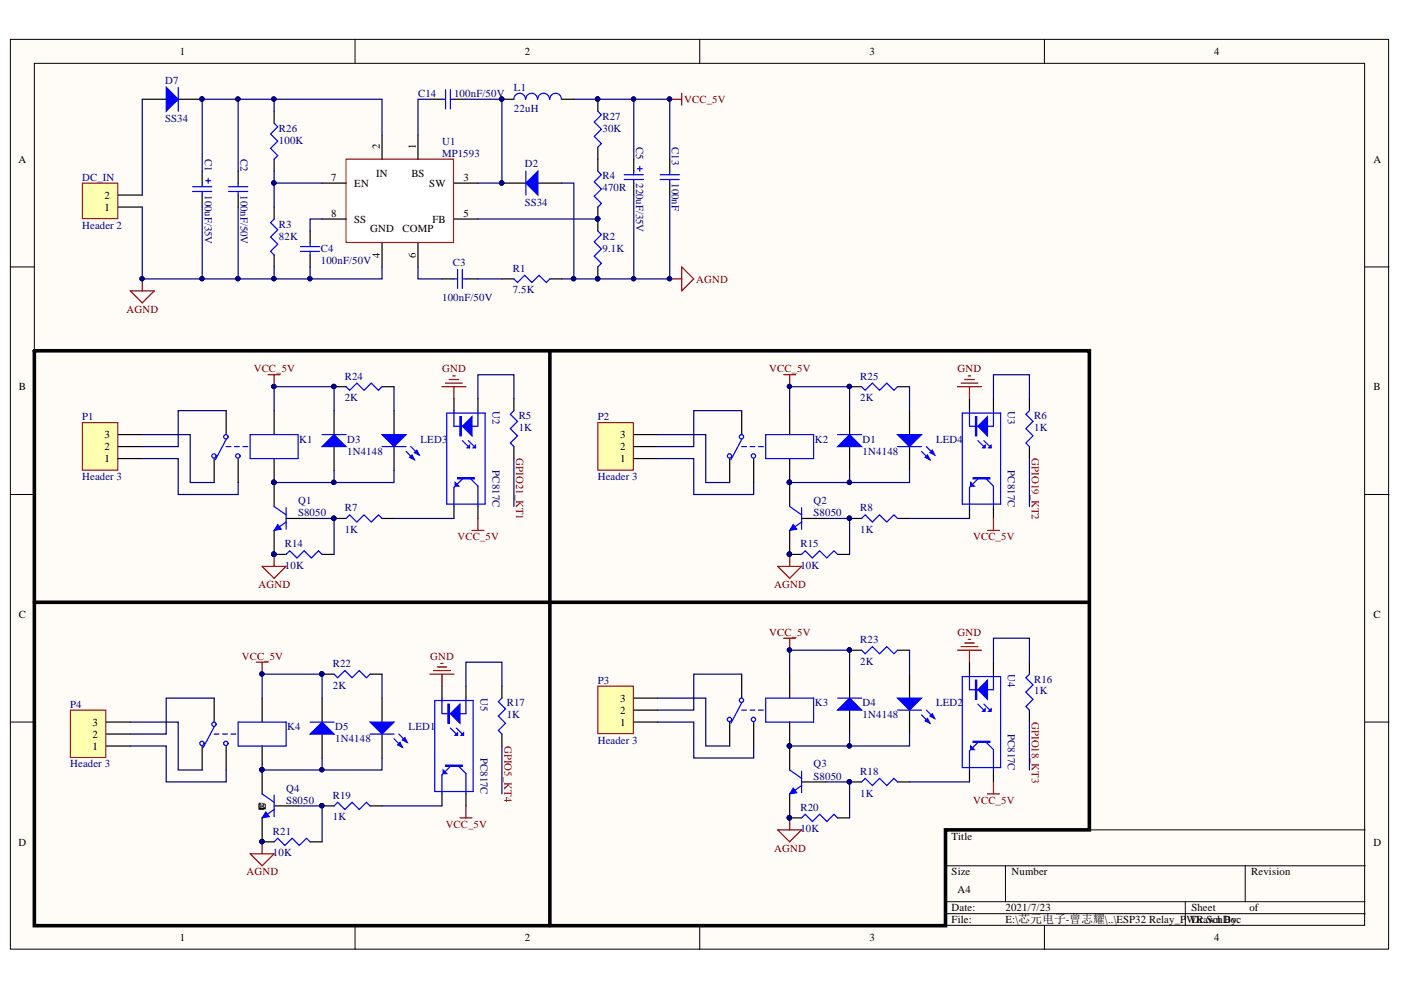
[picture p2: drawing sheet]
<svg xmlns="http://www.w3.org/2000/svg" width="297mm" height="210mm" viewBox="0 0 297 210" stroke-linecap="round" stroke-linejoin="round" font-family="sans-serif">
<defs><g id="words">
<g font-size="2.3">
<text x="38.2" y="11.7">1</text>
<text x="111.2" y="11.7">2</text>
<text x="184.3" y="11.7">3</text>
<text x="257.4" y="11.7">4</text>
<text x="3.9" y="34.5">A</text>
<text x="80.5" y="31.7" transform="rotate(-90 80.5 31.7)">2</text>
<text x="88.1" y="31.7" transform="rotate(-90 88.1 31.7)">1</text>
<text x="291.2" y="34.5">A</text>
<text x="70.2" y="38.3">7</text>
<text x="75.1" y="39.6">EN</text>
<text x="79.8" y="37.5">IN</text>
<text x="87.2" y="37.5">BS</text>
<text x="91" y="39.6">SW</text>
<text x="98.3" y="38.3">3</text>
<text x="22.2" y="44.7">1</text>
<text x="22.2" y="42.1">2</text>
<text x="70.2" y="46">8</text>
<text x="75.1" y="47.2">SS</text>
<text x="91.7" y="47.2">FB</text>
<text x="98.3" y="46">5</text>
<text x="78.5" y="49.3">GND</text>
<text x="85.4" y="49.3">COMP</text>
<text x="80.5" y="54.7" transform="rotate(-90 80.5 54.7)">4</text>
<text x="88.1" y="54.7" transform="rotate(-90 88.1 54.7)">6</text>
<text x="4" y="82.8">B</text>
<text x="291.2" y="82.8">B</text>
<text x="22.2" y="95.4">2</text>
<text x="22.2" y="92.9">3</text>
<text x="131.5" y="95.4">2</text>
<text x="131.5" y="92.9">3</text>
<text x="22.2" y="98">1</text>
<text x="131.5" y="98">1</text>
<text x="4" y="131">C</text>
<text x="291.2" y="131">C</text>
<text x="131.5" y="148.8">3</text>
<text x="19.6" y="153.8">3</text>
<text x="131.5" y="153.8">1</text>
<text x="131.5" y="151.3">2</text>
<text x="19.6" y="158.9">1</text>
<text x="19.6" y="156.4">2</text>
<text x="54.8" y="171.7">B</text>
<text x="56.3" y="171.7" transform="rotate(-90 56.3 171.7)">C</text>
<text x="56.3" y="171.7" transform="rotate(-90 56.3 171.7)">E</text>
<text x="3.9" y="179.3">D</text>
<text x="201.8" y="178">Title</text>
<text x="291.2" y="179.3">D</text>
<text x="201.8" y="185.6">Size</text>
<text x="214.5" y="185.6">Number</text>
<text x="265.3" y="185.6">Revision</text>
<text x="203" y="189.4">A4</text>
<text x="201.8" y="193.2">Date:</text>
<text x="201.8" y="195.8">File:</text>
<text x="213.2" y="193.2">2021/7/23</text>
<text x="213.2" y="195.8">E:\芯元电子-曾志耀\..\ESP32 Relay_PWR.SchDoc</text>
<text x="252.6" y="193.2">Sheet</text>
<text x="252.6" y="195.8">Drawn By:</text>
<text x="264.9" y="193.2">of</text>
<text x="38.2" y="199.6">1</text>
<text x="111.2" y="199.6">2</text>
<text x="184.3" y="199.6">3</text>
<text x="257.4" y="199.6">4</text>
</g>
<g font-size="2.3" fill="#000080">
<text x="35" y="17.7">D7</text>
<text x="88.7" y="20.5">C14</text>
<text x="96.3" y="20.5">100nF/50V</text>
<text x="109" y="23.8">22uH</text>
<text x="109" y="19.3">L1</text>
<text x="35" y="25.9">SS34</text>
<text x="59.1" y="27.9">R26</text>
<text x="127.7" y="27.9">30K</text>
<text x="127.7" y="25.4">R27</text>
<text x="43.4" y="33.7" transform="rotate(90 43.4 33.7)">C1</text>
<text x="51" y="33.7" transform="rotate(90 51 33.7)">C2</text>
<text x="59.1" y="30.4">100K</text>
<text x="93.7" y="30.7">U1</text>
<text x="93.7" y="33.2">MP1593</text>
<text x="111.2" y="35.5">D2</text>
<text x="134.8" y="31.2" transform="rotate(90 134.8 31.2)">C5</text>
<text x="142.5" y="31.2" transform="rotate(90 142.5 31.2)">C13</text>
<text x="17.4" y="38.3">DC_IN</text>
<text x="43.4" y="41.3" transform="rotate(90 43.4 41.3)">100uF/35V</text>
<text x="51" y="41.3" transform="rotate(90 51 41.3)">100nF/50V</text>
<text x="127.7" y="40.6">470R</text>
<text x="127.7" y="38">R4</text>
<text x="134.8" y="38.8" transform="rotate(90 134.8 38.8)">220uF/35V</text>
<text x="142.5" y="38.8" transform="rotate(90 142.5 38.8)">100nF</text>
<text x="111.2" y="43.7">SS34</text>
<text x="17.4" y="48.5">Header 2</text>
<text x="59.1" y="50.8">82K</text>
<text x="59.1" y="48.3">R3</text>
<text x="68" y="53.3">C4</text>
<text x="127.7" y="53.3">9.1K</text>
<text x="127.7" y="50.8">R2</text>
<text x="68" y="55.9">100nF/50V</text>
<text x="96" y="56.4">C3</text>
<text x="108.7" y="57.6">R1</text>
<text x="93.7" y="63.7">100nF/50V</text>
<text x="108.7" y="62.2">7.5K</text>
<text x="73.1" y="80.5">R24</text>
<text x="182.4" y="80.5">R25</text>
<text x="17.4" y="89.1">P1</text>
<text x="73.1" y="85">2K</text>
<text x="104.4" y="87.1" transform="rotate(90 104.4 87.1)">U2</text>
<text x="110" y="88.8">R5</text>
<text x="126.7" y="89.1">P2</text>
<text x="182.4" y="85">2K</text>
<text x="213.7" y="87.1" transform="rotate(90 213.7 87.1)">U3</text>
<text x="219.3" y="88.8">R6</text>
<text x="63.4" y="93.9">K1</text>
<text x="73.6" y="93.9">D3</text>
<text x="89.2" y="93.9">LED3</text>
<text x="110" y="91.4">1K</text>
<text x="172.7" y="93.9">K2</text>
<text x="182.9" y="93.9">D1</text>
<text x="198.5" y="93.9">LED4</text>
<text x="219.3" y="91.4">1K</text>
<text x="17.4" y="101.8">Header 3</text>
<text x="73.6" y="96.4">1N4148</text>
<text x="104.4" y="99.7" transform="rotate(90 104.4 99.7)">PC817C</text>
<text x="126.7" y="101.8">Header 3</text>
<text x="182.9" y="96.4">1N4148</text>
<text x="213.7" y="99.7" transform="rotate(90 213.7 99.7)">PC817C</text>
<text x="63.2" y="106.9">Q1</text>
<text x="172.5" y="106.9">Q2</text>
<text x="63.2" y="109.5">S8050</text>
<text x="73.1" y="113">1K</text>
<text x="73.1" y="108.4">R7</text>
<text x="172.5" y="109.5">S8050</text>
<text x="182.4" y="113">1K</text>
<text x="182.4" y="108.4">R8</text>
<text x="60.4" y="116.1">R14</text>
<text x="169.7" y="116.1">R15</text>
<text x="60.4" y="120.6">10K</text>
<text x="169.7" y="120.6">10K</text>
<text x="182.4" y="136.3">R23</text>
<text x="70.6" y="141.4">R22</text>
<text x="182.4" y="140.9">2K</text>
<text x="213.7" y="142.9" transform="rotate(90 213.7 142.9)">U4</text>
<text x="70.6" y="146">2K</text>
<text x="101.9" y="148" transform="rotate(90 101.9 148)">U5</text>
<text x="107.4" y="149.8">R17</text>
<text x="126.7" y="145">P3</text>
<text x="172.7" y="149.8">K3</text>
<text x="182.9" y="149.8">D4</text>
<text x="198.5" y="149.8">LED2</text>
<text x="219.3" y="147.2">1K</text>
<text x="219.3" y="144.7">R16</text>
<text x="14.9" y="150">P4</text>
<text x="60.9" y="154.9">K4</text>
<text x="71.1" y="154.9">D5</text>
<text x="86.6" y="154.9">LED1</text>
<text x="107.4" y="152.3">1K</text>
<text x="182.9" y="152.3">1N4148</text>
<text x="213.7" y="155.6" transform="rotate(90 213.7 155.6)">PC817C</text>
<text x="71.1" y="157.4">1N4148</text>
<text x="101.9" y="160.7" transform="rotate(90 101.9 160.7)">PC817C</text>
<text x="126.7" y="157.6">Header 3</text>
<text x="14.9" y="162.7">Header 3</text>
<text x="60.7" y="167.9">Q4</text>
<text x="172.5" y="162.7">Q3</text>
<text x="172.5" y="165.3">S8050</text>
<text x="182.4" y="164.3">R18</text>
<text x="60.7" y="170.4">S8050</text>
<text x="70.6" y="174">1K</text>
<text x="70.6" y="169.4">R19</text>
<text x="169.7" y="171.9">R20</text>
<text x="182.4" y="168.9">1K</text>
<text x="57.9" y="177">R21</text>
<text x="169.7" y="176.5">10K</text>
<text x="57.9" y="181.6">10K</text>
</g>
<g font-size="2.3" fill="#800000">
<text x="145.1" y="21.8">VCC_5V</text>
<text x="147.6" y="59.9">AGND</text>
<text x="26.8" y="66.3">AGND</text>
<text x="53.8" y="78.9">VCC_5V</text>
<text x="93.7" y="78.9">GND</text>
<text x="163.1" y="78.9">VCC_5V</text>
<text x="203" y="78.9">GND</text>
<text x="109.5" y="97.2" transform="rotate(90 109.5 97.2)">GPIO21_KT1</text>
<text x="218.8" y="97.2" transform="rotate(90 218.8 97.2)">GPIO19_KT2</text>
<text x="97" y="114.5">VCC_5V</text>
<text x="206.3" y="114.5">VCC_5V</text>
<text x="54.8" y="124.7">AGND</text>
<text x="164.1" y="124.7">AGND</text>
<text x="163.1" y="134.8">VCC_5V</text>
<text x="203" y="134.8">GND</text>
<text x="51.3" y="139.9">VCC_5V</text>
<text x="91.2" y="139.9">GND</text>
<text x="218.8" y="153.1" transform="rotate(90 218.8 153.1)">GPIO18_KT3</text>
<text x="106.9" y="158.2" transform="rotate(90 106.9 158.2)">GPIO5_KT4</text>
<text x="206.3" y="170.4">VCC_5V</text>
<text x="94.5" y="175.5">VCC_5V</text>
<text x="52.3" y="185.6">AGND</text>
<text x="164.1" y="180.6">AGND</text>
</g>
</g></defs>
<g fill="#fffcf8" stroke="#000" stroke-width=".21">
<path d="M2.2 8.3h292.2v192.9h-292.2z"/>
<path d="M7.3 13.4h282v182.8h-282z"/>
</g>
<g fill="none" stroke="#000" stroke-width=".21">
<path d="M75.3 8.3v5.1M148.4 8.3v5.1M221.4 8.3v5.1M2.2 56.6h5.1M289.4 56.6h5.1M2.2 104.8h5.1M289.4 104.8h5.1M2.2 153.1h5.1M289.4 153.1h5.1M289.4 176h-88.9v20.3M75.3 196.3v5M148.4 196.3v5"/>
<path d="M200.5 183.6h88.9M200.5 191.2h88.9M200.5 193.7h88.9M213.2 183.6v7.6M221.4 196.3v5M251.3 191.2v5.1M264 183.6v7.6"/>
</g>
<path d="M17.5 38.8h7.5v7.6h-7.5z" fill="#ffffb0" stroke="#800000" stroke-width=".21"/>
<path d="M42.9 36.3v2.5M50.5 36.3v2.5M25.1 43.9h5.1M25.1 41.4h5.1M42.9 41.4v2.5M50.5 41.4v2.5M45.4 97.2v5.1M48 87.1v5M50.5 97.2v5.1M58.1 87.1v5M58.1 97.2v5.1" fill="none" stroke="#000" stroke-width=".25"/>
<g fill="none" stroke="#00f" stroke-width=".25">
<path d="M40.8 39.6h4.1M42.9 38.8v.8M43.6 38.3h1M44.1 37.8v1M48.5 39.6h4M50.5 38.8v.8M40.8 40.6h4.1M42.9 40.6v.8M48.5 40.6h4M50.5 40.6v.8M48 93.2l-2.3 4.3M48 94.7h1"/>
<path d="M49.7 94.7h1M51.5 94.7h1M53 92.1h10.2v5.1h-10.2z"/>
<circle cx="45.4" cy="96.7" r=".46"/>
<circle cx="47.9" cy="92.6" r=".46"/>
<circle cx="50.4" cy="96.7" r=".46"/>
</g>
<circle cx="58.1" cy="102.3" r=".47" fill="#000080" stroke="#000080" stroke-width=".21"/>
<path d="M17.5 89.6h7.5v10.1h-7.5z" fill="#ffffb0" stroke="#800000" stroke-width=".21"/>
<path d="M25.1 97.2h5.1M25.1 94.7h5.1M25.1 92.1h5.1M96.2 84.5v2.6M101.3 84.5v2.6M96.2 107.4v2.5M101.3 107.4v2.5" fill="none" stroke="#000" stroke-width=".25"/>
<path d="M94.7 87.6h8.2v19.3h-8.2zM96.2 87.1v3.3h5.1v-3.3M98 93.4l1.6 1.5M99.3 93.4l1.5 1.5M98 101.5l-1.8 1.8v4.1M99.8 101.5l1.5 1.6v4.3" fill="none" stroke="#00f" stroke-width=".25"/>
<path d="M98 90.4l2.1-2.1v4.1z" fill="#00f"/>
<path d="M97.5 88.3h.3v4.1h-.3zM97.6 88.3v4.1M98 90.4l2.1-2.1v4.1z" fill="none" stroke="#00f" stroke-width=".25"/>
<path d="M100.3 94.9l.5-.5v.5z" fill="#00f"/>
<path d="M100.3 94.9l.5-.5v.5z" fill="none" stroke="#00f" stroke-width=".25"/>
<path d="M99 94.9l.6-.5v.5z" fill="#00f"/>
<path d="M99 94.9l.6-.5v.5zM97 101.3h3.6v.2h-3.6zM97 101.4h3.6" fill="none" stroke="#00f" stroke-width=".25"/>
<path d="M96.5 102.3l.8 .8h-.8z" fill="#00f"/>
<path d="M96.5 102.3l.8 .8h-.8z" fill="none" stroke="#00f" stroke-width=".25"/>
<path d="M70.8 87.1v5M70.8 94.7v5.1" fill="none" stroke="#000" stroke-width=".25"/>
<path d="M68.3 94.7l2.5-2.6 2.6 2.6z" fill="#00f"/>
<path d="M68.3 94.7l2.5-2.6 2.6 2.6zM68.3 92.1h5.1M109 87.1l-.8 .7 1.5 1.6-1.5 1.5 1.5 1.5-1.5 1.5 .8 .8" fill="none" stroke="#00f" stroke-width=".25"/>
<path d="M30.2 59.1v2.6M27.6 61.7h5.1l-2.5 2.5zM56.8 79.5h2.6M58.1 79.5v2.5M96 79.7h.5M93.7 82h5.1M94.5 81.2h3.5M95.2 80.5h2.1M96.2 82v2.5M58.1 117.5v2.6M55.6 120.1h5.1l-2.6 2.5z" fill="none" stroke="#800000" stroke-width=".25"/>
<g fill="#000080" stroke="#000080" stroke-width=".21">
<circle cx="58.1" cy="81.9" r=".46"/>
<circle cx="58.1" cy="117.5" r=".47"/>
<circle cx="30.1" cy="59.1" r=".46"/>
<circle cx="42.8" cy="21" r=".46"/>
</g>
<path d="M30.2 21h5M37.8 21h5.1M109 84.5v2.6M109 94.7v2.5" fill="none" stroke="#000" stroke-width=".25"/>
<path d="M7.3 74.4h223.7v101.6h-30.5v20.3h-193.2zM116.6 74.4v121.9M7.3 127.7h223.7" fill="none" stroke="#000" stroke-width=".76"/>
<path d="M35.2 18.5l2.6 2.5-2.6 2.6z" fill="#00f"/>
<path d="M35.2 18.5l2.6 2.5-2.6 2.6zM37.8 18.5v5.1M58.1 107.4l2.6 1.8M60.7 110.7l-2.6 1.8M60.7 107.6v4.6" fill="none" stroke="#00f" stroke-width=".25"/>
<g fill="#000080" stroke="#000080" stroke-width=".21">
<circle cx="42.8" cy="21" r=".46"/>
<circle cx="58.1" cy="102.3" r=".47"/>
<circle cx="58.1" cy="117.5" r=".47"/>
</g>
<path d="M58.1 102.3v5.1M58.1 112.5v5M60.7 109.9h5" fill="none" stroke="#000" stroke-width=".25"/>
<path d="M58.9 111.2l.7 1-1.5 .3z" fill="#00f"/>
<path d="M58.9 111.2l.7 1-1.5 .3z" fill="none" stroke="#00f" stroke-width=".21"/>
<g fill="#000080" stroke="#000080" stroke-width=".21">
<circle cx="58.1" cy="102.3" r=".47"/>
<circle cx="58.1" cy="117.5" r=".47"/>
<circle cx="70.8" cy="109.9" r=".47"/>
<circle cx="55.5" cy="163.2" r=".46"/>
</g>
<path d="M58.1 117.5h2.6M68.3 117.5h2.5M70.8 109.9h2.6M81 109.9h2.5M42.9 158.2v5.1M45.4 148v5.1M48 158.2v5.1M55.6 148v5.1M55.6 158.2v5.1" fill="none" stroke="#000" stroke-width=".25"/>
<g fill="none" stroke="#00f" stroke-width=".25">
<path d="M60.7 117.5l.7-.7 1.5 1.5 1.6-1.5 1.5 1.5 1.5-1.5 .8 .7M73.4 109.9l.7-.7 1.6 1.5 1.5-1.5 1.5 1.5 1.5-1.5 .8 .7M45.4 154.1l-2.3 4.3M45.4 155.6h1M47.2 155.6h1M49 155.6h1M50.5 153.1h10.2v5.1h-10.2z"/>
<circle cx="42.8" cy="157.6" r=".46"/>
<circle cx="45.4" cy="153.6" r=".46"/>
<circle cx="47.9" cy="157.6" r=".46"/>
</g>
<path d="M100.1 112.5h2.5M101.3 109.9v2.6" fill="none" stroke="#800000" stroke-width=".25"/>
<path d="M14.9 150.6h7.5v10h-7.5z" fill="#ffffb0" stroke="#800000" stroke-width=".21"/>
<path d="M22.5 158.2h5.1M22.5 155.6h5.1M22.5 153.1h5.1M93.7 145.5v2.5M98.8 145.5v2.5M93.7 168.3v2.6M98.8 168.3v2.6" fill="none" stroke="#000" stroke-width=".25"/>
<path d="M92.2 148.5h8.1v19.3h-8.1zM93.7 148v3.3h5.1v-3.3M95.5 154.4l1.5 1.5M96.8 154.4l1.5 1.5M95.5 162.5l-1.8 1.8v4M97.3 162.5l1.5 1.5v4.3" fill="none" stroke="#00f" stroke-width=".25"/>
<path d="M95.5 151.3l2-2v4z" fill="#00f"/>
<path d="M95 149.3h.2v4h-.2zM95.1 149.3v4M95.5 151.3l2-2v4z" fill="none" stroke="#00f" stroke-width=".25"/>
<path d="M97.8 155.9l.5-.5v.5z" fill="#00f"/>
<path d="M97.8 155.9l.5-.5v.5z" fill="none" stroke="#00f" stroke-width=".25"/>
<path d="M96.5 155.9l.5-.5v.5z" fill="#00f"/>
<path d="M96.5 155.9l.5-.5v.5zM94.5 162.2h3.5v.3h-3.5zM94.5 162.4h3.5" fill="none" stroke="#00f" stroke-width=".25"/>
<path d="M94 163.3l.7 .7h-.7z" fill="#00f"/>
<path d="M94 163.3l.7 .7h-.7z" fill="none" stroke="#00f" stroke-width=".25"/>
<path d="M68.3 148v5.1M68.3 155.6v5.1" fill="none" stroke="#000" stroke-width=".25"/>
<path d="M65.7 155.6l2.6-2.5 2.5 2.5z" fill="#00f"/>
<path d="M65.7 155.6l2.6-2.5 2.5 2.5zM65.7 153.1h5.1M106.4 148l-.7 .8 1.5 1.5-1.5 1.5 1.5 1.5-1.5 1.6 .7 .7M55.6 168.3l2.5 1.8M58.1 171.6l-2.5 1.8M58.1 168.6v4.6" fill="none" stroke="#00f" stroke-width=".25"/>
<path d="M54.3 140.4h2.5M55.6 140.4v2.5M91.2 142.9h5M91.9 142.2h3.6M92.7 141.4h2M93.5 140.7h.5M93.7 142.9v2.6M55.6 178.5v2.5M53 181h5.1l-2.5 2.6z" fill="none" stroke="#800000" stroke-width=".25"/>
<g fill="#000080" stroke="#000080" stroke-width=".21">
<circle cx="55.5" cy="142.9" r=".46"/>
<circle cx="55.5" cy="178.4" r=".46"/>
<circle cx="55.5" cy="163.2" r=".46"/>
</g>
<path d="M106.4 145.5v2.5M106.4 155.6v2.6M55.6 163.3v5M55.6 173.4v5.1M58.1 170.9h5.1" fill="none" stroke="#000" stroke-width=".25"/>
<path d="M56.3 172.1l.8 1.1-1.5 .2z" fill="#00f"/>
<path d="M56.3 172.1l.8 1.1-1.5 .2z" fill="none" stroke="#00f" stroke-width=".21"/>
<g fill="#000080" stroke="#000080" stroke-width=".21">
<circle cx="55.5" cy="163.2" r=".46"/>
<circle cx="55.5" cy="178.4" r=".46"/>
<circle cx="68.2" cy="170.8" r=".46"/>
<circle cx="167.4" cy="102.3" r=".46"/>
</g>
<path d="M154.7 97.2v5.1M157.3 87.1v5M159.8 97.2v5.1M167.4 87.1v5M167.4 97.2v5.1M55.6 178.5h2.5M65.7 178.5h2.6M68.3 170.9h2.5M78.5 170.9h2.5" fill="none" stroke="#000" stroke-width=".25"/>
<g fill="none" stroke="#00f" stroke-width=".25">
<path d="M157.3 93.2l-2.3 4.3M157.3 94.7h1M159 94.7h1M160.8 94.7h1M162.3 92.1h10.2v5.1h-10.2zM58.1 178.5l.8-.8 1.5 1.6 1.5-1.6 1.6 1.6 1.5-1.6 .7 .8M70.8 170.9l.8-.8 1.5 1.5 1.5-1.5 1.6 1.5 1.5-1.5 .8 .8"/>
<circle cx="154.7" cy="96.7" r=".46"/>
<circle cx="157.2" cy="92.6" r=".46"/>
<circle cx="159.7" cy="96.7" r=".46"/>
</g>
<path d="M97.5 173.4h2.6M98.8 170.9v2.5" fill="none" stroke="#800000" stroke-width=".25"/>
<path d="M126.8 89.6h7.5v10.1h-7.5z" fill="#ffffb0" stroke="#800000" stroke-width=".21"/>
<path d="M134.4 97.2h5.1M134.4 94.7h5.1M134.4 92.1h5.1M205.5 84.5v2.6M210.6 84.5v2.6M205.5 107.4v2.5M210.6 107.4v2.5" fill="none" stroke="#000" stroke-width=".25"/>
<path d="M204 87.6h8.2v19.3h-8.2zM205.5 87.1v3.3h5.1v-3.3M207.3 93.4l1.6 1.5M208.6 93.4l1.5 1.5M207.3 101.5l-1.8 1.8v4.1M209.1 101.5l1.5 1.6v4.3" fill="none" stroke="#00f" stroke-width=".25"/>
<path d="M207.3 90.4l2.1-2.1v4.1z" fill="#00f"/>
<path d="M206.8 88.3h.3v4.1h-.3zM206.9 88.3v4.1M207.3 90.4l2.1-2.1v4.1z" fill="none" stroke="#00f" stroke-width=".25"/>
<path d="M209.6 94.9l.5-.5v.5z" fill="#00f"/>
<path d="M209.6 94.9l.5-.5v.5z" fill="none" stroke="#00f" stroke-width=".25"/>
<path d="M208.3 94.9l.6-.5v.5z" fill="#00f"/>
<path d="M208.3 94.9l.6-.5v.5zM206.3 101.3h3.6v.2h-3.6zM206.3 101.4h3.6" fill="none" stroke="#00f" stroke-width=".25"/>
<path d="M205.8 102.3l.8 .8h-.8z" fill="#00f"/>
<path d="M205.8 102.3l.8 .8h-.8z" fill="none" stroke="#00f" stroke-width=".25"/>
<path d="M180.1 87.1v5M180.1 94.7v5.1" fill="none" stroke="#000" stroke-width=".25"/>
<path d="M177.6 94.7l2.5-2.6 2.6 2.6z" fill="#00f"/>
<path d="M177.6 94.7l2.5-2.6 2.6 2.6zM177.6 92.1h5.1M218.3 87.1l-.8 .7 1.5 1.6-1.5 1.5 1.5 1.5-1.5 1.5 .8 .8M167.4 107.4l2.6 1.8M170 110.7l-2.6 1.8M170 107.6v4.6" fill="none" stroke="#00f" stroke-width=".25"/>
<path d="M166.1 79.5h2.6M167.4 79.5v2.5M205.3 79.7h.5M203 82h5.1M203.8 81.2h3.5M204.5 80.5h2.1M205.5 82v2.5M167.4 117.5v2.6M164.9 120.1h5.1l-2.6 2.5z" fill="none" stroke="#800000" stroke-width=".25"/>
<g fill="#000080" stroke="#000080" stroke-width=".21">
<circle cx="167.4" cy="81.9" r=".46"/>
<circle cx="167.4" cy="117.5" r=".46"/>
<circle cx="167.4" cy="102.3" r=".46"/>
</g>
<path d="M218.3 84.5v2.6M218.3 94.7v2.5M167.4 102.3v5.1M167.4 112.5v5M170 109.9h5" fill="none" stroke="#000" stroke-width=".25"/>
<path d="M168.2 111.2l.7 1-1.5 .3z" fill="#00f"/>
<path d="M168.2 111.2l.7 1-1.5 .3z" fill="none" stroke="#00f" stroke-width=".21"/>
<g fill="#000080" stroke="#000080" stroke-width=".21">
<circle cx="167.4" cy="102.3" r=".46"/>
<circle cx="167.4" cy="117.5" r=".46"/>
<circle cx="180.1" cy="109.9" r=".46"/>
<circle cx="167.4" cy="158.1" r=".46"/>
</g>
<path d="M167.4 117.5h2.6M177.6 117.5h2.5M180.1 109.9h2.6M190.3 109.9h2.5M154.7 153.1v5.1M157.3 142.9v5.1M159.8 153.1v5.1M167.4 142.9v5.1M167.4 153.1v5.1" fill="none" stroke="#000" stroke-width=".25"/>
<g fill="none" stroke="#00f" stroke-width=".25">
<path d="M170 117.5l.7-.7 1.5 1.5 1.6-1.5 1.5 1.5 1.5-1.5 .8 .7M182.7 109.9l.7-.7 1.6 1.5 1.5-1.5 1.5 1.5 1.5-1.5 .8 .7M157.3 149l-2.3 4.3M157.3 150.6h1M159 150.6h1M160.8 150.6h1M162.3 148h10.2v5.1h-10.2z"/>
<circle cx="154.7" cy="152.5" r=".46"/>
<circle cx="157.2" cy="148.5" r=".46"/>
<circle cx="159.7" cy="152.5" r=".46"/>
</g>
<path d="M209.4 112.5h2.5M210.6 109.9v2.6" fill="none" stroke="#800000" stroke-width=".25"/>
<path d="M126.8 145.5h7.5v10.1h-7.5z" fill="#ffffb0" stroke="#800000" stroke-width=".21"/>
<path d="M134.4 153.1h5.1M134.4 150.6h5.1M134.4 148h5.1M205.5 140.4v2.5M210.6 140.4v2.5M205.5 163.3v2.5M210.6 163.3v2.5" fill="none" stroke="#000" stroke-width=".25"/>
<path d="M204 143.4h8.2v19.3h-8.2zM205.5 142.9v3.3h5.1v-3.3M207.3 149.3l1.6 1.5M207.3 157.4l-1.8 1.8v4.1M208.6 149.3l1.5 1.5M209.1 157.4l1.5 1.5v4.4" fill="none" stroke="#00f" stroke-width=".25"/>
<path d="M207.3 146.2l2.1-2v4.1z" fill="#00f"/>
<path d="M206.8 144.2h.3v4.1h-.3zM206.9 144.2v4.1M207.3 146.2l2.1-2v4.1z" fill="none" stroke="#00f" stroke-width=".25"/>
<path d="M209.6 150.8l.5-.5v.5z" fill="#00f"/>
<path d="M209.6 150.8l.5-.5v.5z" fill="none" stroke="#00f" stroke-width=".25"/>
<path d="M208.3 150.8l.6-.5v.5z" fill="#00f"/>
<path d="M206.3 157.2h3.6v.2h-3.6zM206.3 157.3h3.6M208.3 150.8l.6-.5v.5z" fill="none" stroke="#00f" stroke-width=".25"/>
<path d="M205.8 158.2l.8 .7h-.8z" fill="#00f"/>
<path d="M205.8 158.2l.8 .7h-.8z" fill="none" stroke="#00f" stroke-width=".25"/>
<path d="M180.1 142.9v5.1M180.1 150.6v5" fill="none" stroke="#000" stroke-width=".25"/>
<path d="M177.6 150.6l2.5-2.6 2.6 2.6z" fill="#00f"/>
<path d="M177.6 150.6l2.5-2.6 2.6 2.6zM177.6 148h5.1M218.3 142.9l-.8 .8 1.5 1.5-1.5 1.5 1.5 1.6-1.5 1.5 .8 .8M167.4 163.3l2.6 1.7M170 166.6l-2.6 1.7M170 163.5v4.6" fill="none" stroke="#00f" stroke-width=".25"/>
<path d="M166.1 135.3h2.6M167.4 135.3v2.6M203 137.9h5.1M203.8 137.1h3.5M204.5 136.3h2.1M205.3 135.6h.5M205.5 137.9v2.5M164.9 176h5.1l-2.6 2.5zM167.4 173.4v2.6" fill="none" stroke="#800000" stroke-width=".25"/>
<g fill="#000080" stroke="#000080" stroke-width=".21">
<circle cx="167.4" cy="137.8" r=".46"/>
<circle cx="167.4" cy="173.4" r=".46"/>
<circle cx="167.4" cy="158.1" r=".46"/>
</g>
<path d="M167.4 158.2v5.1M218.3 140.4v2.5M218.3 150.6v2.5M167.4 168.3v5.1M170 165.8h5" fill="none" stroke="#000" stroke-width=".25"/>
<path d="M168.2 167.1l.7 1-1.5 .2z" fill="#00f"/>
<path d="M168.2 167.1l.7 1-1.5 .2z" fill="none" stroke="#00f" stroke-width=".21"/>
<g fill="#000080" stroke="#000080" stroke-width=".21">
<circle cx="167.4" cy="158.1" r=".46"/>
<circle cx="167.4" cy="173.4" r=".46"/>
<circle cx="180.1" cy="165.8" r=".46"/>
<circle cx="70.8" cy="81.9" r=".46"/>
</g>
<path d="M70.8 82h2.6M81 82h2.5M83.5 87.1v5M83.5 94.7v5.1M167.4 173.4h2.6M177.6 173.4h2.5M180.1 165.8h2.6M190.3 165.8h2.5" fill="none" stroke="#000" stroke-width=".25"/>
<path d="M73.4 82l.7 .8 1.6-1.6 1.5 1.6 1.5-1.6 1.5 1.6 .8-.8M170 173.4l.7-.8 1.5 1.6 1.6-1.6 1.5 1.6 1.5-1.6 .8 .8M182.7 165.8l.7-.8 1.6 1.6 1.5-1.6 1.5 1.6 1.5-1.6 .8 .8" fill="none" stroke="#00f" stroke-width=".25"/>
<path d="M209.4 168.3h2.5M210.6 165.8v2.5" fill="none" stroke="#800000" stroke-width=".25"/>
<path d="M81 92.1h5.1l-2.6 2.6z" fill="#00f"/>
<path d="M81 92.1h5.1l-2.6 2.6zM86.1 95.7l1.8 1.8M87.1 94.7l1.8 1.8" fill="none" stroke="#00f" stroke-width=".25"/>
<path d="M86.8 97l.6-.5 .5 1z" fill="#00f"/>
<path d="M86.8 97l.6-.5 .5 1z" fill="none" stroke="#00f" stroke-width=".25"/>
<path d="M87.9 96l.5-.5 .5 1z" fill="#00f"/>
<path d="M81 94.7h5.1M87.9 96l.5-.5 .5 1zM70.8 142.9l.8 .8 1.5-1.5 1.5 1.5 1.6-1.5 1.5 1.5 .8-.8" fill="none" stroke="#00f" stroke-width=".25"/>
<path d="M68.3 142.9h2.5M78.5 142.9h2.5M81 148v5.1M81 155.6v5.1" fill="none" stroke="#000" stroke-width=".25"/>
<circle cx="68.2" cy="142.9" r=".47" fill="#000080" stroke="#000080" stroke-width=".21"/>
<path d="M78.5 153.1h5l-2.5 2.5z" fill="#00f"/>
<path d="M78.5 153.1h5l-2.5 2.5zM83.5 156.7l1.8 1.7M84.6 155.6l1.7 1.8" fill="none" stroke="#00f" stroke-width=".25"/>
<path d="M84.3 157.9l.5-.5 .5 1z" fill="#00f"/>
<path d="M84.3 157.9l.5-.5 .5 1z" fill="none" stroke="#00f" stroke-width=".25"/>
<path d="M85.3 156.9l.5-.5 .5 1z" fill="#00f"/>
<path d="M182.7 137.9l.7 .7 1.6-1.5 1.5 1.5 1.5-1.5 1.5 1.5 .8-.7M78.5 155.6h5M85.3 156.9l.5-.5 .5 1z" fill="none" stroke="#00f" stroke-width=".25"/>
<path d="M180.1 137.9h2.6M190.3 137.9h2.5M192.8 142.9v5.1M192.8 150.6v5" fill="none" stroke="#000" stroke-width=".25"/>
<circle cx="180.1" cy="137.8" r=".46" fill="#000080" stroke="#000080" stroke-width=".21"/>
<path d="M190.3 148h5.1l-2.6 2.6z" fill="#00f"/>
<path d="M190.3 148h5.1l-2.6 2.6zM195.4 151.6l1.8 1.7M196.4 150.6l1.8 1.7" fill="none" stroke="#00f" stroke-width=".25"/>
<path d="M196.1 152.8l.6-.5 .5 1z" fill="#00f"/>
<path d="M196.1 152.8l.6-.5 .5 1z" fill="none" stroke="#00f" stroke-width=".25"/>
<path d="M197.2 151.8l.5-.5 .5 1z" fill="#00f"/>
<path d="M182.7 82l.7 .8 1.6-1.6 1.5 1.6 1.5-1.6 1.5 1.6 .8-.8M190.3 150.6h5.1M197.2 151.8l.5-.5 .5 1z" fill="none" stroke="#00f" stroke-width=".25"/>
<path d="M180.1 82h2.6M190.3 82h2.5M192.8 87.1v5M192.8 94.7v5.1" fill="none" stroke="#000" stroke-width=".25"/>
<circle cx="180.1" cy="81.9" r=".46" fill="#000080" stroke="#000080" stroke-width=".21"/>
<path d="M190.3 92.1h5.1l-2.6 2.6z" fill="#00f"/>
<path d="M190.3 92.1h5.1l-2.6 2.6zM195.4 95.7l1.8 1.8M196.4 94.7l1.8 1.8" fill="none" stroke="#00f" stroke-width=".25"/>
<path d="M196.1 97l.6-.5 .5 1z" fill="#00f"/>
<path d="M196.1 97l.6-.5 .5 1z" fill="none" stroke="#00f" stroke-width=".25"/>
<path d="M197.2 96l.5-.5 .5 1z" fill="#00f"/>
<path d="M190.3 94.7h5.1M197.2 96l.5-.5 .5 1z" fill="none" stroke="#00f" stroke-width=".25"/>
<path d="M73.4 33.7h22.7v17.7h-22.7z" fill="#fff" stroke="#f00" stroke-width=".25"/>
<g fill="none" stroke="#000" stroke-width=".25">
<path d="M58.1 23.6v2.5M58.1 33.7v2.6M68.3 38.8h5.1M81 28.7v5M88.6 28.7v5M91.2 21h2.5M96.2 38.8h5.1M96.2 21h2.6M106.4 38.8h5.1M106.4 21h2.6M114 38.8h5.1M119.1 21h2.6"/>
<path d="M126.8 21v2.6M126.8 31.2v5.1M134.4 33.7v2.6M134.4 38.8v2.6M142 33.7v2.6M142 38.8v2.6M58.1 43.9v2.5M58.1 54.1v2.5M65.7 49v2.5M65.7 54.1v2.5M68.3 46.4h5.1M81 51.5v5.1"/>
<path d="M88.6 51.5v5.1M93.7 59.1h2.5M96.2 46.4h5.1M98.8 59.1h2.5M106.4 59.1h2.6M116.6 59.1h2.5M126.8 43.9v5.1M126.8 56.6v2.5"/>
</g>
<g fill="none" stroke="#00f" stroke-width=".25">
<path d="M94.5 19v4.1M95.5 19v4.1M58.1 26.1l.8 .8-1.5 1.5 1.5 1.5-1.5 1.6 1.5 1.5-.8 .7M93.7 21h.8M95.5 21h.7M111.4 21a1.22 1.22 0 0 0-1.2-1.2 1.22 1.22 0 0 0-1.2 1.2M113.9 21a1.23 1.23 0 0 0-1.2-1.2 1.23 1.23 0 0 0-1.2 1.2M116.5 21a1.23 1.23 0 0 0-1.3-1.2 1.23 1.23 0 0 0-1.2 1.2M119 21a1.22 1.22 0 0 0-1.2-1.2 1.22 1.22 0 0 0-1.2 1.2M126.8 36.3l.7 .7-1.5 1.6 1.5 1.5-1.5 1.5 1.5 1.5-.7 .8M126.8 23.6l.7 .7-1.5 1.6 1.5 1.5-1.5 1.5 1.5 1.5-.7 .8M132.3 37h4.1"/>
<path d="M132.3 38.1h4.1M134.4 36.3v.7M134.4 38.1v.7M135.1 35.8h1.1M135.6 35.3v1M140 37h4M140 38.1h4M142 36.3v.7M142 38.1v.7M58.1 46.4l-.7 .8 1.5 1.5-1.5 1.5 1.5 1.6-1.5 1.5 .7 .8M63.7 53.3h4.1M63.7 52.3h4.1"/>
<path d="M65.7 51.5v.8M65.7 53.3v.8M96.2 59.1h.8M97 57.1v4.1M98 57.1v4.1M98 59.1h.8M109 59.1l.7 .8 1.5-1.5 1.6 1.5 1.5-1.5 1.5 1.5 .8-.8M126.8 49l.7 .7-1.5 1.6 1.5 1.5-1.5 1.5 1.5 1.5-.7 .8"/>
</g>
<path d="M144.5 19.8v2.5M142 21h2.5M142 59.1h2.5M144.5 56.6l2.6 2.5-2.6 2.6z" fill="none" stroke="#800000" stroke-width=".25"/>
<g fill="#000080" stroke="#000080" stroke-width=".21">
<circle cx="141.9" cy="59.1" r=".46"/>
<circle cx="126.7" cy="46.4" r=".46"/>
<circle cx="126.7" cy="59.1" r=".46"/>
<circle cx="106.4" cy="21" r=".46"/>
<circle cx="126.7" cy="21" r=".46"/>
<circle cx="141.9" cy="21" r=".46"/>
<circle cx="106.4" cy="38.8" r=".46"/>
</g>
<path d="M111.5 38.8l2.5-2.5v5.1z" fill="#00f"/>
<path d="M111.5 38.8l2.5-2.5v5.1zM111.5 36.3v5.1" fill="none" stroke="#00f" stroke-width=".25"/>
<g fill="#000080" stroke="#000080" stroke-width=".21">
<circle cx="106.4" cy="38.8" r=".46"/>
<circle cx="50.4" cy="21" r=".46"/>
<circle cx="42.8" cy="59.1" r=".46"/>
<circle cx="50.4" cy="59.1" r=".46"/>
<circle cx="30.1" cy="59.1" r=".46"/>
<circle cx="70.8" cy="102.3" r=".47"/>
<circle cx="58.1" cy="102.3" r=".47"/>
<circle cx="58.1" cy="81.9" r=".46"/>
<circle cx="70.8" cy="81.9" r=".46"/>
<circle cx="70.8" cy="109.9" r=".47"/>
<circle cx="68.2" cy="163.2" r=".46"/>
<circle cx="55.5" cy="163.2" r=".46"/>
<circle cx="55.5" cy="142.9" r=".46"/>
<circle cx="68.2" cy="142.9" r=".47"/>
<circle cx="68.2" cy="170.8" r=".46"/>
<circle cx="180.1" cy="102.3" r=".46"/>
<circle cx="167.4" cy="102.3" r=".46"/>
<circle cx="167.4" cy="81.9" r=".46"/>
<circle cx="180.1" cy="81.9" r=".46"/>
<circle cx="180.1" cy="109.9" r=".46"/>
<circle cx="180.1" cy="158.1" r=".46"/>
<circle cx="167.4" cy="158.1" r=".46"/>
<circle cx="167.4" cy="137.8" r=".46"/>
<circle cx="180.1" cy="137.8" r=".46"/>
<circle cx="180.1" cy="165.8" r=".46"/>
<circle cx="58.1" cy="38.8" r=".47"/>
<circle cx="58.1" cy="59.1" r=".46"/>
<circle cx="65.7" cy="59.1" r=".46"/>
<circle cx="106.4" cy="21" r=".46"/>
<circle cx="58.1" cy="21" r=".46"/>
<circle cx="126.7" cy="59.1" r=".46"/>
<circle cx="121.6" cy="59.1" r=".46"/>
<circle cx="126.7" cy="46.4" r=".46"/>
<circle cx="134.3" cy="59.1" r=".46"/>
<circle cx="134.3" cy="21" r=".46"/>
<circle cx="42.8" cy="21" r=".46"/>
<circle cx="141.9" cy="59.1" r=".46"/>
<circle cx="141.9" cy="21" r=".46"/>
<circle cx="126.7" cy="21" r=".46"/>
</g>
<g fill="none" stroke="#000080" stroke-width=".25">
<path d="M30.2 21v20.4M50.5 21v15.3M58.1 36.3v2.5h10.2M58.1 21v2.6M58.1 38.8v5.1M81 28.7v-7.7h-38.1v15.3M91.2 21h-2.6v7.7M98.8 21h7.6v17.8h-5.1M119.1 38.8h2.6v20.3M121.7 21h20.3v12.7M134.4 21v12.7M30.2 43.9v15.2h12.7"/>
<path d="M42.9 43.9v15.2h7.6v-15.2M58.1 56.6v2.5h-7.6M65.7 56.6v2.5h-7.6M68.3 46.4h-2.6v2.6M81 56.6v2.5h-15.3M88.6 56.6v2.5h5.1M101.3 59.1h5.1M101.3 46.4h25.5M134.4 41.4v17.7M142 41.4v17.7h-22.9M30.2 92.1h10.1v10.2h5.1M30.2 97.2h7.6v7.6h12.7v-2.5"/>
<path d="M48 87.1h-10.2v7.6h-7.6M58.1 87.1v-5.1h12.7v5.1M70.8 99.8v2.5h-12.7M83.5 99.8v2.5h-12.7M83.5 82v5.1M101.3 84.5v-5h7.7v5M109 97.2v10.2M139.5 92.1h10.1v10.2h5.1M139.5 97.2h7.6v7.6h12.7v-2.5M157.3 87.1h-10.2v7.6h-7.6M167.4 87.1v-5.1h12.7v5.1M180.1 99.8v2.5h-12.7"/>
<path d="M192.8 99.8v2.5h-12.7M192.8 82v5.1M210.6 84.5v-5h7.7v5M218.3 97.2v10.2M65.7 109.9h5.1v7.6M83.5 109.9h12.7M175 109.9h5.1v7.6M192.8 109.9h12.7M192.8 137.9v5M27.6 153.1h10.2v10.2h5.1M27.6 158.2h7.6v7.6h12.8v-2.5M45.4 148h-10.2v7.6h-7.6"/>
<path d="M55.6 148v-5.1h12.7v5.1M81 142.9v5.1M98.8 145.5v-5.1h7.6v5.1M106.4 158.2v10.1M139.5 148h10.1v10.2h5.1M139.5 153.1h7.6v7.6h12.7v-2.5M157.3 142.9h-10.2v7.7h-7.6M167.4 142.9v-5h12.7v5M180.1 155.6v2.6h-12.7M192.8 155.6v2.6h-12.7M210.6 140.4v-5.1h7.7v5.1M218.3 153.1v10.2"/>
<path d="M63.2 170.9h5.1v7.6M68.3 160.7v2.6h-12.7M81 160.7v2.6h-12.7M81 170.9h12.7M175 165.8h5.1v7.6M192.8 165.8h12.7"/>
</g>
<use href="#words"/>
</svg>
